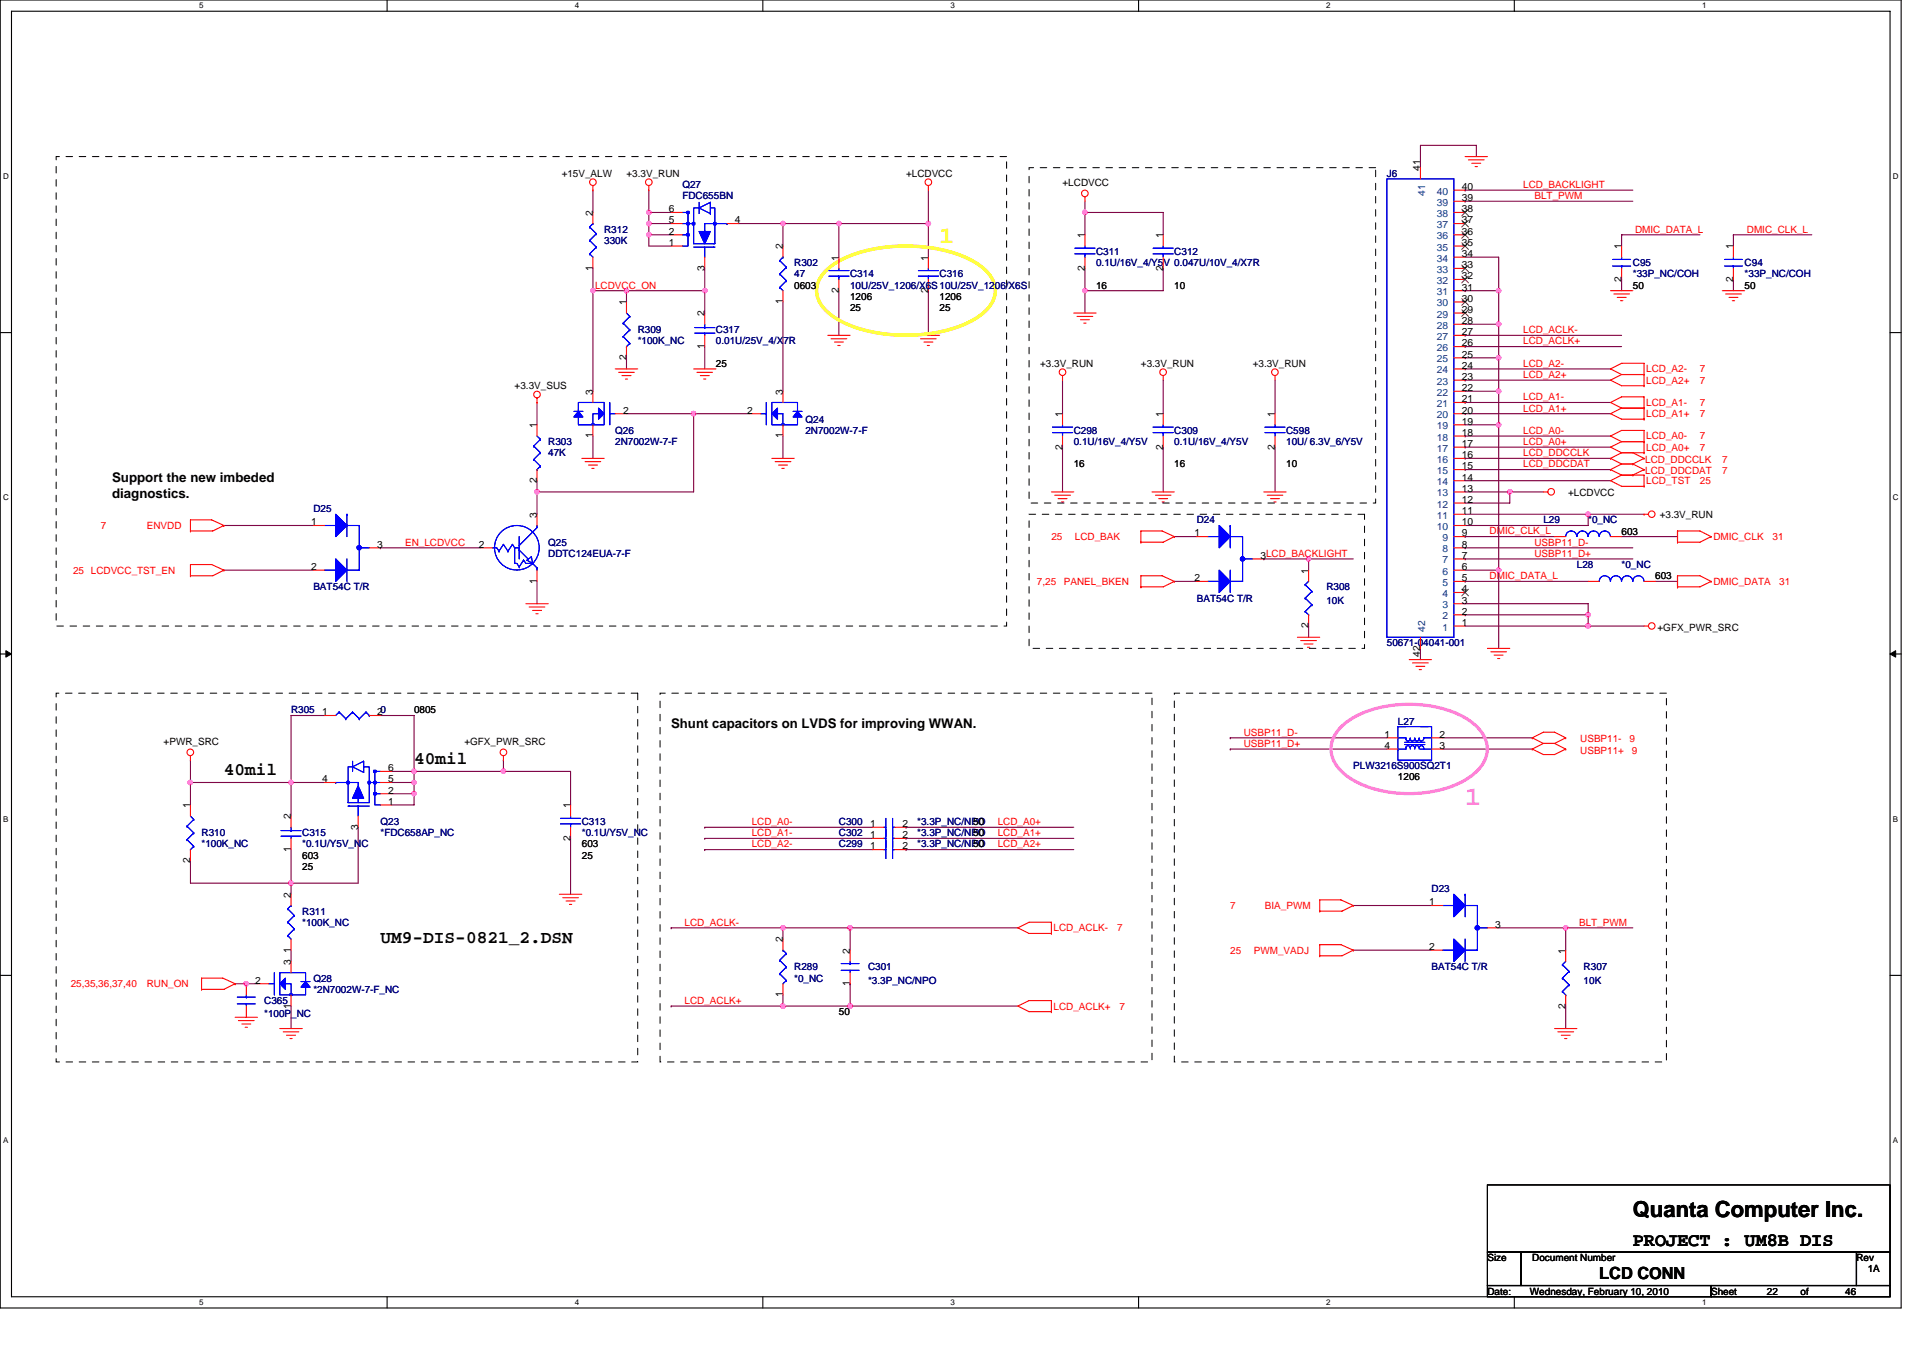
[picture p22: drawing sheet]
<svg xmlns="http://www.w3.org/2000/svg" width="297mm" height="210mm" viewBox="0 0 297 210" stroke-linecap="round" stroke-linejoin="round" font-family="sans-serif">
<defs><g id="words">
<text font-size="4.1" fill="#ff80ff" x="226.3" y="124.4">1</text>
<text font-size="3.6" fill="#ff0" x="145.1" y="37.6">1</text>
<text font-size="3.4" x="252.2" y="188">Quanta Computer Inc.</text>
<text font-size="2.9" x="252.2" y="192.5">PROJECT : UM8B DIS</text>
<g font-size="2.8">
<text x="34.6" y="119.7">40mil</text>
<text x="64" y="118">40mil</text>
<text x="58.8" y="145.6">UM9-DIS-0821_2.DSN</text>
</g>
<text font-size="2.6" x="247" y="197.6">LCD CONN</text>
<g font-size="2.1">
<text x="17.3" y="74.5">Support the new imbeded</text>
<text x="17.3" y="76.9">diagnostics.</text>
<text x="103.7" y="112.5">Shunt capacitors on LVDS for improving WWAN.</text>
</g>
<g font-size="1.5">
<text x="86.8" y="27.3">+15V_ALW</text>
<text x="96.8" y="27.3">+3.3V_RUN</text>
<text x="140" y="27.3">+LCDVCC</text>
<text x="164.1" y="28.7">+LCDVCC</text>
<text x="219.4" y="26.4" transform="rotate(-90 219.4 26.4)">41</text>
<text x="225.8" y="29.4">40</text>
<text x="91.6" y="33.3" transform="rotate(-90 91.6 33.3)">2</text>
<text x="103.3" y="32.8">6</text>
<text x="103.3" y="34.5">5</text>
<text x="113.5" y="34.5">4</text>
<text x="225.8" y="32.8">38</text>
<text x="225.8" y="31.1">39</text>
<text x="225.8" y="34.5">37</text>
<text x="91.6" y="41.8" transform="rotate(-90 91.6 41.8)">1</text>
<text x="103.3" y="36.3">2</text>
<text x="103.3" y="38">1</text>
<text x="108.8" y="41.8" transform="rotate(-90 108.8 41.8)">3</text>
<text x="120.9" y="38.5" transform="rotate(-90 120.9 38.5)">2</text>
<text x="129.6" y="40.3" transform="rotate(-90 129.6 40.3)">1</text>
<text x="143.4" y="40.3" transform="rotate(-90 143.4 40.3)">1</text>
<text x="167.6" y="41.8" transform="rotate(-90 167.6 41.8)">2</text>
<text x="167.6" y="36.8" transform="rotate(-90 167.6 36.8)">1</text>
<text x="179.7" y="41.8" transform="rotate(-90 179.7 41.8)">2</text>
<text x="179.7" y="36.8" transform="rotate(-90 179.7 36.8)">1</text>
<text x="225.8" y="36.3">36</text>
<text x="225.8" y="39.7">34</text>
<text x="225.8" y="38">35</text>
<text x="225.8" y="41.4">33</text>
<text x="250.5" y="38.5" transform="rotate(-90 250.5 38.5)">1</text>
<text x="267.7" y="38.5" transform="rotate(-90 267.7 38.5)">1</text>
<text x="96.7" y="47.2" transform="rotate(-90 96.7 47.2)">1</text>
<text x="120.9" y="47" transform="rotate(-90 120.9 47)">1</text>
<text x="122.7" y="44.6">0603</text>
<text x="129.6" y="45.3" transform="rotate(-90 129.6 45.3)">2</text>
<text x="131.3" y="46.3">1206</text>
<text x="143.4" y="45.3" transform="rotate(-90 143.4 45.3)">2</text>
<text x="145.1" y="46.3">1206</text>
<text x="169.3" y="44.6">16</text>
<text x="181.4" y="44.6">10</text>
<text x="225.8" y="43.2">32</text>
<text x="225.8" y="46.6">30</text>
<text x="225.8" y="44.9">31</text>
<text x="250.5" y="43.6" transform="rotate(-90 250.5 43.6)">2</text>
<text x="252.2" y="44.6">50</text>
<text x="267.7" y="43.6" transform="rotate(-90 267.7 43.6)">2</text>
<text x="269.5" y="44.6">50</text>
<text x="108.8" y="53.9" transform="rotate(-90 108.8 53.9)">1</text>
<text x="108.8" y="48.9" transform="rotate(-90 108.8 48.9)">2</text>
<text x="131.3" y="48">25</text>
<text x="145.1" y="48">25</text>
<text x="225.8" y="50.1">28</text>
<text x="225.8" y="53.5">26</text>
<text x="225.8" y="48.3">29</text>
<text x="225.8" y="51.8">27</text>
<text x="96.7" y="55.6" transform="rotate(-90 96.7 55.6)">2</text>
<text x="110.6" y="56.7">25</text>
<text x="160.7" y="56.7">+3.3V_RUN</text>
<text x="176.2" y="56.7">+3.3V_RUN</text>
<text x="193.5" y="56.7">+3.3V_RUN</text>
<text x="225.8" y="57">24</text>
<text x="225.8" y="55.3">25</text>
<text x="225.8" y="58.7">23</text>
<text x="79.5" y="60.1">+3.3V_SUS</text>
<text x="91.6" y="61" transform="rotate(-90 91.6 61)">3</text>
<text x="96.2" y="63.9">2</text>
<text x="115.4" y="63.9">2</text>
<text x="120.9" y="61" transform="rotate(-90 120.9 61)">3</text>
<text x="164.1" y="64.4" transform="rotate(-90 164.1 64.4)">1</text>
<text x="179.7" y="64.4" transform="rotate(-90 179.7 64.4)">1</text>
<text x="196.9" y="64.4" transform="rotate(-90 196.9 64.4)">1</text>
<text x="225.8" y="60.4">22</text>
<text x="225.8" y="63.9">20</text>
<text x="225.8" y="62.2">21</text>
<text x="225.8" y="65.6">19</text>
<text x="82.9" y="66.2" transform="rotate(-90 82.9 66.2)">1</text>
<text x="91.6" y="67.7" transform="rotate(-90 91.6 67.7)">1</text>
<text x="120.9" y="67.7" transform="rotate(-90 120.9 67.7)">1</text>
<text x="164.1" y="69.5" transform="rotate(-90 164.1 69.5)">2</text>
<text x="179.7" y="69.5" transform="rotate(-90 179.7 69.5)">2</text>
<text x="196.9" y="69.5" transform="rotate(-90 196.9 69.5)">2</text>
<text x="225.8" y="67.4">18</text>
<text x="225.8" y="70.8">16</text>
<text x="225.8" y="69.1">17</text>
<text x="82.9" y="74.7" transform="rotate(-90 82.9 74.7)">2</text>
<text x="165.9" y="72.2">16</text>
<text x="181.4" y="72.2">16</text>
<text x="198.7" y="72.2">10</text>
<text x="225.8" y="74.3">14</text>
<text x="225.8" y="77.7">12</text>
<text x="225.8" y="72.5">15</text>
<text x="225.8" y="76">13</text>
<text x="242.2" y="76.7">+LCDVCC</text>
<text x="48" y="81.2">1</text>
<text x="82.9" y="80" transform="rotate(-90 82.9 80)">3</text>
<text x="184.5" y="82.9">1</text>
<text x="225.8" y="81.2">10</text>
<text x="225.8" y="79.4">11</text>
<text x="225.8" y="82.9">9</text>
<text x="250.5" y="82.6">603</text>
<text x="256.4" y="80">+3.3V_RUN</text>
<text x="48" y="88.1">2</text>
<text x="58.2" y="84.6">3</text>
<text x="74" y="84.6">2</text>
<text x="184.5" y="89.8">2</text>
<text x="194.7" y="86.3">3LCD_BACKLIGHT</text>
<text x="202.1" y="88.6" transform="rotate(-90 202.1 88.6)">1</text>
<text x="225.8" y="84.6">8</text>
<text x="225.8" y="88.1">6</text>
<text x="225.8" y="86.3">7</text>
<text x="225.8" y="89.8">5</text>
<text x="255.7" y="89.5">603</text>
<text x="82.9" y="90.2" transform="rotate(-90 82.9 90.2)">1</text>
<text x="225.8" y="91.5">4</text>
<text x="225.8" y="95">2</text>
<text x="225.8" y="93.3">3</text>
<text x="202.1" y="97.1" transform="rotate(-90 202.1 97.1)">2</text>
<text x="219.4" y="101.5" transform="rotate(-90 219.4 101.5)">42</text>
<text x="225.8" y="96.7">1</text>
<text x="256" y="97.4">+GFX_PWR_SRC</text>
<text x="49.8" y="110.5">1</text>
<text x="58.2" y="110.5">20</text>
<text x="64" y="110.2">0805</text>
<text x="213.8" y="114">1</text>
<text x="222.3" y="114">2</text>
<text x="25.3" y="115.1">+PWR_SRC</text>
<text x="60" y="119.2">6</text>
<text x="71.7" y="115.1">+GFX_PWR_SRC</text>
<text x="213.8" y="115.7">4</text>
<text x="222.3" y="115.7">3</text>
<text x="29.4" y="124.9" transform="rotate(-90 29.4 124.9)">1</text>
<text x="49.8" y="120.9">4</text>
<text x="60" y="120.9">5</text>
<text x="60" y="122.6">2</text>
<text x="60" y="124.4">1</text>
<text x="88.1" y="124.9" transform="rotate(-90 88.1 124.9)">1</text>
<text x="215.9" y="120.6">1206</text>
<text x="44.9" y="131.6" transform="rotate(-90 44.9 131.6)">1</text>
<text x="44.9" y="126.6" transform="rotate(-90 44.9 126.6)">2</text>
<text x="55.3" y="128.2" transform="rotate(-90 55.3 128.2)">3</text>
<text x="88.1" y="129.9" transform="rotate(-90 88.1 129.9)">2</text>
<text x="89.9" y="130.9">603</text>
<text x="134.4" y="127.8">1</text>
<text x="134.4" y="131.3">1</text>
<text x="134.4" y="129.5">1</text>
<text x="139.4" y="127.8">2</text>
<text x="139.4" y="131.3">2</text>
<text x="139.4" y="129.5">2</text>
<text x="150.3" y="127.5">50</text>
<text x="150.3" y="130.9">50</text>
<text x="150.3" y="129.2">50</text>
<text x="29.4" y="133.4" transform="rotate(-90 29.4 133.4)">2</text>
<text x="46.7" y="134.4">25</text>
<text x="46.7" y="132.7">603</text>
<text x="89.9" y="132.7">25</text>
<text x="44.9" y="138.7" transform="rotate(-90 44.9 138.7)">2</text>
<text x="220.8" y="139.9">1</text>
<text x="231" y="143.3">3</text>
<text x="44.9" y="149.1" transform="rotate(-90 44.9 149.1)">3</text>
<text x="44.9" y="147.2" transform="rotate(-90 44.9 147.2)">1</text>
<text x="120.9" y="145.6" transform="rotate(-90 120.9 145.6)">2</text>
<text x="131.3" y="147.3" transform="rotate(-90 131.3 147.3)">2</text>
<text x="220.8" y="146.8">2</text>
<text x="241.8" y="147.3" transform="rotate(-90 241.8 147.3)">1</text>
<text x="39.4" y="152">2</text>
<text x="44.9" y="155.8" transform="rotate(-90 44.9 155.8)">1</text>
<text x="120.9" y="154.1" transform="rotate(-90 120.9 154.1)">1</text>
<text x="131.3" y="152.4" transform="rotate(-90 131.3 152.4)">1</text>
<text x="241.8" y="155.8" transform="rotate(-90 241.8 155.8)">2</text>
<text x="129.6" y="156.8">50</text>
<text x="229.8" y="194.9">Size</text>
<text x="236.7" y="194.9">Document Number</text>
<text x="286.8" y="194.9">Rev</text>
<text x="288.5" y="196.6">1A</text>
<text x="229.8" y="200">Date:</text>
<text x="236.3" y="200">Wednesday, February 10, 2010</text>
<text x="264.3" y="200">Sheet</text>
<text x="272.9" y="200">22</text>
<text x="278.1" y="200">of</text>
<text x="285" y="200">46</text>
</g>
<g font-size="1.5" fill="#000080">
<text x="105.4" y="29">Q27</text>
<text x="214.2" y="27.3">J6</text>
<text x="93.3" y="35.9">R312</text>
<text x="105.4" y="30.8">FDC655BN</text>
<text x="93.3" y="37.7">330K</text>
<text x="122.7" y="41.1">R302</text>
<text x="169.3" y="39.4">C311</text>
<text x="169.3" y="41.1">0.1U/16V_4/Y5V 0.047U/10V_4/X7R</text>
<text x="181.4" y="39.4">C312</text>
<text x="252.2" y="41.1">C95</text>
<text x="269.5" y="41.1">C94</text>
<text x="122.7" y="42.9">47</text>
<text x="131.3" y="42.9">C314</text>
<text x="131.3" y="44.6">10U/25V_1206/X6S10U/25V_1206/X6S</text>
<text x="145.1" y="42.9">C316</text>
<text x="252.2" y="42.9">*33P_NC/COH</text>
<text x="269.5" y="42.9">*33P_NC/COH</text>
<text x="98.5" y="51.5">R309</text>
<text x="98.5" y="53.2">*100K_NC</text>
<text x="110.6" y="51.5">C317</text>
<text x="110.6" y="53.2">0.01U/25V_4/X7R</text>
<text x="124.4" y="65.3">Q24</text>
<text x="84.7" y="68.8">R303</text>
<text x="84.7" y="70.5">47K</text>
<text x="95" y="67">Q26</text>
<text x="95" y="68.8">2N7002W-7-F</text>
<text x="124.4" y="67">2N7002W-7-F</text>
<text x="165.9" y="67">C298</text>
<text x="165.9" y="68.8">0.1U/16V_4/Y5V</text>
<text x="181.4" y="67">C309</text>
<text x="181.4" y="68.8">0.1U/16V_4/Y5V</text>
<text x="198.7" y="67">C598</text>
<text x="198.7" y="68.8">10U/ 6.3V_6/Y5V</text>
<text x="48.4" y="79.1">D25</text>
<text x="184.9" y="80.9">D24</text>
<text x="238.4" y="80.9">L29</text>
<text x="245.3" y="80.9">*0_NC</text>
<text x="84.7" y="86">DDTC124EUA-7-F</text>
<text x="84.7" y="84.3">Q25</text>
<text x="243.6" y="87.8">L28</text>
<text x="250.5" y="87.8">*0_NC</text>
<text x="48.4" y="91.2">BAT54C T/R</text>
<text x="184.9" y="92.9">BAT54C T/R</text>
<text x="204.9" y="91.2">R308</text>
<text x="204.9" y="93.3">10K</text>
<text x="214.2" y="99.9">50671-04041-001</text>
<text x="45" y="110.2">R305</text>
<text x="215.9" y="112">L27</text>
<text x="209" y="118.9">PLW3216S900SQ2T1</text>
<text x="31.1" y="129.2">R310</text>
<text x="31.1" y="130.9">*100K_NC</text>
<text x="46.7" y="129.2">C315</text>
<text x="46.7" y="130.9">*0.1U/Y5V_NC</text>
<text x="58.8" y="127.5">Q23</text>
<text x="58.8" y="129.2">*FDC658AP_NC</text>
<text x="89.9" y="127.5">C313</text>
<text x="89.9" y="129.2">*0.1U/Y5V_NC</text>
<text x="129.6" y="127.5">C300</text>
<text x="129.6" y="130.9">C299</text>
<text x="129.6" y="129.2">C302</text>
<text x="141.7" y="127.5">*3.3P_NC/NPO</text>
<text x="141.7" y="130.9">*3.3P_NC/NPO</text>
<text x="141.7" y="129.2">*3.3P_NC/NPO</text>
<text x="221.1" y="137.9">D23</text>
<text x="46.7" y="141.3">R311</text>
<text x="46.7" y="143">*100K_NC</text>
<text x="122.7" y="149.9">R289</text>
<text x="134.1" y="149.9">C301</text>
<text x="221.1" y="149.9">BAT54C T/R</text>
<text x="244.6" y="149.9">R307</text>
<text x="40.8" y="155.1">C365</text>
<text x="48.4" y="151.7">Q28</text>
<text x="48.4" y="153.4">*2N7002W-7-F_NC</text>
<text x="122.7" y="151.7">*0_NC</text>
<text x="134.1" y="152">*3.3P_NC/NPO</text>
<text x="244.6" y="152">10K</text>
<text x="40.8" y="157.2">*100P_NC</text>
</g>
<g font-size="1.5" fill="#f00">
<text x="235.3" y="29">LCD_BACKLIGHT</text>
<text x="237" y="30.8">BLT_PWM</text>
<text x="252.6" y="35.9">DMIC_DATA_L</text>
<text x="269.8" y="35.9">DMIC_CLK_L</text>
<text x="91.9" y="44.6">LCDVCC_ON</text>
<text x="235.3" y="53.2">LCD_ACLK+</text>
<text x="235.3" y="51.5">LCD_ACLK-</text>
<text x="235.3" y="58.4">LCD_A2+</text>
<text x="235.3" y="56.7">LCD_A2-</text>
<text x="254.3" y="59.3">LCD_A2+</text>
<text x="254.3" y="57.5">LCD_A2-</text>
<text x="262.6" y="59.3">7</text>
<text x="262.6" y="57.5">7</text>
<text x="235.3" y="63.6">LCD_A1+</text>
<text x="235.3" y="61.8">LCD_A1-</text>
<text x="254.3" y="64.5">LCD_A1+</text>
<text x="254.3" y="62.7">LCD_A1-</text>
<text x="262.6" y="64.5">7</text>
<text x="262.6" y="62.7">7</text>
<text x="235.3" y="70.5">LCD_DDCCLK</text>
<text x="235.3" y="67">LCD_A0-</text>
<text x="235.3" y="68.7">LCD_A0+</text>
<text x="254.1" y="71.5">LCD_DDCCLK</text>
<text x="254.3" y="67.9">LCD_A0-</text>
<text x="254.3" y="69.6">LCD_A0+</text>
<text x="262.6" y="67.9">7</text>
<text x="262.6" y="69.6">7</text>
<text x="266" y="71.5">7</text>
<text x="235.3" y="72.2">LCD_DDCDAT</text>
<text x="254.1" y="73.3">LCD_DDCDAT</text>
<text x="254.3" y="74.8">LCD_TST</text>
<text x="262.6" y="74.8">25</text>
<text x="266" y="73.3">7</text>
<text x="15.6" y="81.7">7</text>
<text x="22.7" y="81.7">ENVDD</text>
<text x="162.4" y="83.4">25</text>
<text x="166" y="83.4">LCD_BAK</text>
<text x="230.1" y="82.6">DMIC_CLK_L</text>
<text x="264.7" y="83.4">DMIC_CLK</text>
<text x="273.8" y="83.4">31</text>
<text x="11.3" y="88.6">25 LCDVCC_TST_EN</text>
<text x="62.6" y="84.3">EN_LCDVCC</text>
<text x="230.1" y="89.5">DMIC_DATA_L</text>
<text x="237" y="86">USBP11_D+</text>
<text x="237" y="84.3">USBP11_D-</text>
<text x="160.2" y="90.4">7,25</text>
<text x="164.3" y="90.4">PANEL_BKEN</text>
<text x="264.7" y="90.4">DMIC_DATA</text>
<text x="274.8" y="90.4">31</text>
<text x="192.1" y="113.7">USBP11_D-</text>
<text x="192.1" y="115.4">USBP11_D+</text>
<text x="244.1" y="114.7">USBP11-</text>
<text x="244.1" y="116.4">USBP11+</text>
<text x="251.7" y="114.7">9</text>
<text x="252" y="116.4">9</text>
<text x="116.1" y="129.2">LCD_A1-</text>
<text x="116.1" y="127.5">LCD_A0-</text>
<text x="116.1" y="130.9">LCD_A2-</text>
<text x="154.1" y="129.2">LCD_A1+</text>
<text x="154.1" y="127.5">LCD_A0+</text>
<text x="154.1" y="130.9">LCD_A2+</text>
<text x="105.7" y="143">LCD_ACLK-</text>
<text x="162.7" y="143.9">LCD_ACLK-</text>
<text x="172.6" y="143.9">7</text>
<text x="190" y="140.4">7</text>
<text x="195.4" y="140.4">BIA_PWM</text>
<text x="243.9" y="143">BLT_PWM</text>
<text x="190" y="147.4">25</text>
<text x="193.7" y="147.4">PWM_VADJ</text>
<text x="10.9" y="152.5">25,35,36,37,40</text>
<text x="22.7" y="152.5">RUN_ON</text>
<text x="105.7" y="155.1">LCD_ACLK+</text>
<text x="162.7" y="156">LCD_ACLK+</text>
<text x="172.9" y="156">7</text>
</g>
<g font-size="1.5" fill="#004080">
<text x="220.1" y="30.3" transform="rotate(-90 220.1 30.3)">41</text>
<text x="221.9" y="33.5">38</text>
<text x="221.9" y="31.8">39</text>
<text x="221.9" y="35.2">37</text>
<text x="221.9" y="30.1">40</text>
<text x="221.9" y="37">36</text>
<text x="221.9" y="40.4">34</text>
<text x="221.9" y="38.7">35</text>
<text x="221.9" y="43.9">32</text>
<text x="221.9" y="47.3">30</text>
<text x="221.9" y="42.2">33</text>
<text x="221.9" y="45.6">31</text>
<text x="221.9" y="50.8">28</text>
<text x="221.9" y="49.1">29</text>
<text x="221.9" y="52.5">27</text>
<text x="221.9" y="54.3">26</text>
<text x="221.9" y="57.7">24</text>
<text x="221.9" y="56">25</text>
<text x="221.9" y="59.4">23</text>
<text x="221.9" y="61.2">22</text>
<text x="221.9" y="64.6">20</text>
<text x="221.9" y="62.9">21</text>
<text x="221.9" y="68.1">18</text>
<text x="221.9" y="71.5">16</text>
<text x="221.9" y="66.3">19</text>
<text x="221.9" y="69.8">17</text>
<text x="221.9" y="75">14</text>
<text x="221.9" y="73.3">15</text>
<text x="221.9" y="76.7">13</text>
<text x="221.9" y="78.4">12</text>
<text x="221.9" y="81.9">10</text>
<text x="221.9" y="80.2">11</text>
<text x="222.8" y="83.6">9</text>
<text x="222.8" y="85.3">8</text>
<text x="222.8" y="88.8">6</text>
<text x="222.8" y="87.1">7</text>
<text x="222.8" y="92.2">4</text>
<text x="222.8" y="95.7">2</text>
<text x="222.8" y="90.5">5</text>
<text x="222.8" y="94">3</text>
<text x="220.1" y="97.6" transform="rotate(-90 220.1 97.6)">42</text>
<text x="222.8" y="97.4">1</text>
</g>
<g font-size="1.2">
<text x="30.8" y="1.3">5</text>
<text x="88.8" y="1.3">4</text>
<text x="146.8" y="1.3">3</text>
<text x="204.9" y="1.3">2</text>
<text x="262.9" y="1.3">1</text>
<text x=".5" y="27.7">D</text>
<text x="292.4" y="27.7">D</text>
<text x=".5" y="77.3">C</text>
<text x="292.4" y="77.3">C</text>
<text x=".5" y="127">B</text>
<text x="292.4" y="127">B</text>
<text x=".5" y="176.6">A</text>
<text x="292.4" y="176.6">A</text>
<text x="30.8" y="201.7">5</text>
<text x="88.8" y="201.7">4</text>
<text x="146.8" y="201.7">3</text>
<text x="204.9" y="201.7">2</text>
<text x="262.9" y="201.7">1</text>
</g>
</g></defs>
<path d="M0 0h293.7v202.1h-293.7zM1.8 1.7h290.1v198.7h-290.1z" fill="none" stroke="#000" stroke-width=".17"/>
<g fill="#fff">
<path d="M30.8 .2h.6v1.4h-.6z"/>
<path d="M30.8 200.6h.6v1.3h-.6z"/>
</g>
<path d="M59.8 0v1.7M59.8 200.4v1.7" fill="none" stroke="#000" stroke-width=".17"/>
<g fill="#fff">
<path d="M88.8 .2h.6v1.4h-.6z"/>
<path d="M88.8 200.6h.6v1.3h-.6z"/>
</g>
<path d="M117.8 0v1.7M117.8 200.4v1.7" fill="none" stroke="#000" stroke-width=".17"/>
<g fill="#fff">
<path d="M146.8 .2h.7v1.4h-.7z"/>
<path d="M146.8 200.6h.7v1.3h-.7z"/>
</g>
<path d="M175.9 0v1.7M175.9 200.4v1.7" fill="none" stroke="#000" stroke-width=".17"/>
<g fill="#fff">
<path d="M204.9 .2h.6v1.4h-.6z"/>
<path d="M204.9 200.6h.6v1.3h-.6z"/>
</g>
<path d="M233.9 0v1.7M233.9 200.4v1.7" fill="none" stroke="#000" stroke-width=".17"/>
<g fill="#fff">
<path d="M262.9 .2h.7v1.4h-.7z"/>
<path d="M262.9 200.6h.7v1.3h-.7z"/>
<path d="M.5 26.6h.8v1.3h-.8z"/>
<path d="M292.4 26.6h.8v1.3h-.8z"/>
<path d="M.5 76.2h.8v1.4h-.8z"/>
<path d="M292.4 76.2h.8v1.4h-.8z"/>
</g>
<path d="M0 51.4h1.8M291.9 51.4h1.8" fill="none" stroke="#000" stroke-width=".17"/>
<g fill="#fff">
<path d="M.5 125.9h.8v1.4h-.8z"/>
<path d="M292.4 125.9h.8v1.4h-.8z"/>
</g>
<path d="M0 101h1.8M291.9 101h1.8" fill="none" stroke="#000" stroke-width=".17"/>
<path d="M.9 100.5l.9 .5-.9 .5zM291.9 101l.9-.5v1z" fill="#000" stroke="#000" stroke-width=".15"/>
<g fill="#fff">
<path d="M.5 175.5h.8v1.4h-.8z"/>
<path d="M292.4 175.5h.8v1.4h-.8z"/>
</g>
<path d="M0 150.7h1.8M291.9 150.7h1.8M229.8 193.5h5.1v5.1h-5.1zM229.8 183.1h62.1v10.4h-62.1zM229.8 198.6h34.5v1.8h-34.5zM234.9 193.5h51.9v5.1h-51.9zM264.3 198.6h27.6v1.8h-27.6zM286.8 193.5h5.1v5.1h-5.1z" fill="none" stroke="#000" stroke-width=".17"/>
<g fill="none" stroke="#800040" stroke-width=".17">
<path d="M91.6 29.4v3.4M100.2 36.3v1.7h3.5M100.2 32.8h.1M100.2 34.5h3.5M100.2 36.3h3.5M100.2 29.4v3.4M100.2 32.8h3.5M100.2 34.5h.1M100.2 32.8v3.5M114 34.5h6.9M120.9 34.5v3.5M120.9 34.5h.1"/>
<path d="M120.9 34.5h22.5M129.6 34.5v5.2M129.6 34.5h.1M143.4 34.5v5.2M143.4 29.4v5.1M167.6 31.1v1.7M167.6 32.8h12.1v3.5M167.6 32.8h.1M167.6 32.8v3.5M226.3 31.1h.1M226.3 29.4h.1M226.3 39.7h5.2v5.2"/>
<path d="M226.3 31.1h25.9M226.3 29.4h25.9M228 24.2v-1.7h-8.6v3.4M250.5 36.3v1.7M250.5 36.3h.1M250.5 36.3h12.1M267.8 36.3v1.7M267.8 36.3h.1M267.8 36.3h12.1M91.6 44.9h.1M91.6 41.5v3.4M91.6 44.9h17.3"/>
<path d="M91.6 44.9v15.6M96.8 55.3v1.7M96.8 44.9h.1M96.8 44.9v1.8M108.9 41.5v3.4M108.9 53.6v3.4M108.9 44.9v3.5M120.9 46.7v13.8M129.6 44.9v6.9M143.4 44.9v6.9M164.1 58.7v5.2M167.6 44.9h.1"/>
<path d="M167.6 41.5v3.4M167.6 44.9v3.5M179.7 41.5v3.4h-12.1M179.7 58.7v5.2M197 58.7v5.2M226.3 58.7h.1M226.3 57h.1M226.3 53.6h.1M226.3 51.8h.1M226.3 44.9h.1M226.3 50.1h5.2M226.3 55.3h.1"/>
<path d="M226.3 44.9h5.2M226.3 58.7h22.5M226.3 57h22.5M226.3 53.6h24.2M226.3 51.8h24.2M226.3 55.3h5.2M231.5 44.9v5.2M231.5 55.3v5.2M231.5 50.1h.1M231.5 50.1v5.2M250.5 43.2v1.7M267.8 43.2v1.7"/>
<path d="M82.9 76v3.5M82.9 76h.1M82.9 62.2v3.4M82.9 74.3v1.7M91.6 67.4v3.4M96.8 63.9h10.3M107.1 63.9h.1M107.1 63.9h8.7M107.1 63.9v12.1h-24.2M120.9 67.4v3.4M164.1 69.1v6.9M179.7 69.1v6.9"/>
<path d="M197 69.1v6.9M226.3 79.5h19v1.7h-19M226.3 76h6.9M226.3 74.3h22.5M226.3 72.6h.1M226.3 70.8h.1M226.3 67.4h.1M226.3 69.1h.1M226.3 63.9h.1M226.3 62.2h.1M226.3 60.5h5.2M226.3 65.6h5.2"/>
<path d="M226.3 72.6h22.5M226.3 70.8h22.5M226.3 67.4h22.5M226.3 69.1h22.5M226.3 63.9h22.5M226.3 62.2h22.5M231.5 65.6h.1M231.5 60.5h.1M231.5 60.5v39.7M233.2 76h.1M233.2 76v1.7h-6.9M233.2 76h5.2"/>
<path d="M245.3 79.5h.1M245.3 79.5h8.7M34.6 81.2h13.8M34.6 88.1h13.8M58.8 84.6h.1M58.8 84.6h15.5M82.9 89.8v3.5M181.4 89.8h3.5M181.4 82.9h3.5M195.2 86.4h6.9v1.7M195.2 86.4h.1M202.1 86.4h.1"/>
<path d="M202.1 96.7v1.8M202.1 86.4h6.9M226.3 96.7h19M226.3 95h.1M226.3 93.3h19v3.4M226.3 89.8h.1M226.3 86.4h.1M226.3 84.6h.1M226.3 82.9h.1M226.3 88.1h5.2M226.3 84.6h25.9M226.3 86.4h25.9"/>
<path d="M226.3 95h19M226.3 89.8h19M226.3 82.9h13.8M231.5 88.1h.1M245.3 96.7h.1M245.3 96.7h8.7M250.5 82.9h8.6M255.7 89.8h3.4M29.4 117.5h.1M29.4 117.5v3.4M50.1 110.6h-5.1v10.3M58.8 110.6h5.2v8.6"/>
<path d="M60.5 119.2h3.5M64 119.2h13.8M64 119.2v3.4M64 119.2h.1M77.8 117.5h.1M77.8 119.2h10.3v5.2M77.8 117.5v1.7M190 115.7h.1M190 114h.1M190 115.7h24.2M190 114h24.2M219.4 100.2v1.7"/>
<path d="M222.9 115.7h13.8M222.9 114h13.8M29.4 120.9v3.5M29.4 133v3.5h15.6M29.4 120.9h.1M29.4 120.9h15.6M45 131.3v5.2M45 136.5h.1M45 120.9h5.1M45 120.9h.1M45 136.5v1.7M45 120.9v5.2"/>
<path d="M55.3 127.8v8.7h-10.3M60.5 122.6h3.5M60.5 120.9h3.5M64 122.6v1.8h-3.5M64 122.6h.1M88.1 129.5v8.7M108.9 129.5h.1M108.9 127.8h.1M108.9 131.3h.1M108.9 129.5h25.9M108.9 127.8h25.9M108.9 131.3h25.9"/>
<path d="M140 129.5h.1M140 127.8h.1M140 131.3h.1M140 129.5h25.9M140 127.8h25.9M140 131.3h25.9M209 139.9h12.1M36.3 152h.1M36.3 152h3.5M38.1 152h.1M45 155.4v3.5M45 146.8v1.7"/>
<path d="M103.7 143.4h17.2v1.7M103.7 143.4h.1M103.7 155.4h27.6M103.7 155.4h.1M120.9 143.4h10.4v3.4M120.9 153.7v1.7M131.3 143.4h.1M131.3 152h.1M131.3 155.4h25.9M131.3 143.4h25.9M131.3 152v3.4M209 146.8h12.1"/>
<path d="M231.5 143.4h10.3M241.8 143.4h.1M241.8 155.4v3.5M241.8 143.4h10.4M241.8 143.4v3.4"/>
</g>
<g fill="#f0f" stroke="#f0f" stroke-width=".17">
<circle cx="131.3" cy="143.4" r=".34"/>
<circle cx="107.1" cy="63.9" r=".34"/>
<circle cx="96.8" cy="44.9" r=".33"/>
<circle cx="100.2" cy="32.8" r=".34"/>
<circle cx="100.2" cy="36.3" r=".33"/>
<circle cx="100.2" cy="34.5" r=".34"/>
<circle cx="82.9" cy="76" r=".34"/>
<circle cx="108.9" cy="44.9" r=".33"/>
<circle cx="91.6" cy="44.9" r=".33"/>
<circle cx="131.3" cy="155.4" r=".34"/>
<circle cx="120.9" cy="143.4" r=".34"/>
<circle cx="120.9" cy="155.4" r=".34"/>
<circle cx="29.4" cy="120.9" r=".34"/>
<circle cx="44.9" cy="136.4" r=".34"/>
<circle cx="44.9" cy="120.9" r=".34"/>
<circle cx="63.9" cy="122.6" r=".33"/>
<circle cx="63.9" cy="120.9" r=".34"/>
<circle cx="63.9" cy="119.2" r=".34"/>
<circle cx="77.8" cy="119.2" r=".34"/>
<circle cx="38" cy="152" r=".34"/>
<circle cx="241.8" cy="143.4" r=".34"/>
<circle cx="167.6" cy="32.8" r=".34"/>
<circle cx="167.6" cy="44.9" r=".33"/>
<circle cx="120.9" cy="34.5" r=".34"/>
<circle cx="202.1" cy="86.4" r=".34"/>
<circle cx="143.4" cy="34.5" r=".34"/>
<circle cx="129.6" cy="34.5" r=".34"/>
<circle cx="245.3" cy="95" r=".34"/>
<circle cx="245.3" cy="96.7" r=".33"/>
<circle cx="245.3" cy="79.4" r=".33"/>
<circle cx="233.2" cy="76" r=".34"/>
<circle cx="231.5" cy="44.9" r=".33"/>
<circle cx="231.5" cy="55.3" r=".34"/>
<circle cx="231.5" cy="88.1" r=".33"/>
<circle cx="231.5" cy="65.6" r=".34"/>
<circle cx="231.5" cy="60.4" r=".34"/>
<circle cx="231.5" cy="50.1" r=".34"/>
</g>
<g fill="none" stroke="#f00" stroke-width=".17">
<path d="M91.6 29.4h.1M91.6 28.7v.7M91.6 32.8v1.7M91.6 39.7v1.8M100.2 29.4h.1M100.2 28.7v.7M103.7 32.8h1.7M103.7 34.5h1.7M103.7 36.3h1.7M103.7 38h1.7M108.9 39.7v1.8M112.3 34.5h1.7"/>
<path d="M120.9 38v1.7M129.6 39.7v1.8M143.4 28.7v.7M143.4 39.7v1.8M167.6 30.4v.7M167.6 36.3v1.7M167.6 39.7v1.8M179.7 36.3v1.7M179.7 39.7v1.8M219.4 25.9v1.7M224.6 32.8h1.7M224.6 34.5h1.7"/>
<path d="M224.6 36.3h1.7M224.6 38h1.7M224.6 39.7h1.7M224.6 31.1h1.7M224.6 29.4h1.7M226.3 24.2h3.5M226.8 24.7h2.5M227.3 25.2h1.4M227.9 25.7h.3M250.5 38v1.7M267.8 38v1.7M95 57h3.5"/>
<path d="M95.6 57.5h2.4M96.1 58h1.4M96.6 58.6h.3M96.8 46.7v1.7M96.8 53.6v1.7M107.1 57h3.5M107.7 57.5h2.4M108.2 58h1.4M108.7 58.6h.3M108.9 48.4v1.7M108.9 51.8v1.8M120.9 44.9v1.8"/>
<path d="M127.9 51.8h3.4M128.4 52.3h2.4M128.9 52.9h1.4M129.4 53.4h.4M129.6 43.2v1.7M141.7 51.8h3.4M142.2 52.3h2.4M142.7 52.9h1.4M143.2 53.4h.4M143.4 43.2v1.7M164.1 58v.7M165.9 48.4h3.4"/>
<path d="M166.4 48.9h2.4M166.9 49.4h1.4M167.4 49.9h.4M179.7 58v.7M197 58v.7M224.6 43.2h1.7M224.6 46.7h1.7M224.6 50.1h1.7M224.6 53.6h1.7M224.6 57h1.7M224.6 41.5h1.7M224.6 44.9h1.7"/>
<path d="M224.6 48.4h1.7M224.6 51.8h1.7M224.6 55.3h1.7M224.6 58.7h1.7M248.8 44.9h3.4M249.3 45.4h2.4M249.8 46h1.4M250.3 46.5h.4M250.5 57.9h3.5M250.5 57.9l-1.7 .8 1.7 .9h3.5M250.5 57.9l-1.7-.9 1.7-.9h3.5v3.5M250.5 41.5v1.7"/>
<path d="M254 59.6h.1M254 57.9h.1M266 44.9h3.5M266.5 45.4h2.5M267.1 46h1.4M267.6 46.5h.3M267.8 41.5v1.7M82.9 62.2h.1M82.9 61.5v.7M82.9 65.6v1.8M82.9 72.6v1.7M82.9 79.5v1.7"/>
<path d="M89.9 70.8h3.4M90.4 71.3h2.4M90.9 71.9h1.4M91.4 72.4h.4M91.6 60.5v1.7M91.6 65.6v1.8M95 63.9h1.8M115.8 63.9h1.7M119.2 70.8h3.5M119.7 71.3h2.5M120.3 71.9h1.3M120.8 72.4h.3"/>
<path d="M120.9 60.5v1.7M120.9 65.6v1.8M162.4 76h3.5M162.9 76.5h2.5M163.4 77h1.4M164 77.6h.3M164.1 63.9v1.7M164.1 67.4v1.7M177.9 76h3.5M178.5 76.5h2.4M179 77h1.4M179.5 77.6h.3"/>
<path d="M179.7 63.9v1.7M179.7 67.4v1.7M195.2 76h3.5M195.7 76.5h2.5M196.3 77h1.3M196.8 77.6h.3M197 63.9v1.7M197 67.4v1.7M224.6 79.5h1.7M224.6 63.9h1.7M224.6 60.5h1.7M224.6 67.4h1.7"/>
<path d="M224.6 70.8h1.7M224.6 74.3h1.7M224.6 77.7h1.7M224.6 62.2h1.7M224.6 65.6h1.7M224.6 69.1h1.7M224.6 72.6h1.7M224.6 76h1.7M238.4 76h.7M248.8 72.6h.1M248.8 70.8h.1M248.8 72.6l1.7 .8"/>
<path d="M248.8 70.8l1.7 .9M250.5 73.4h3.5v1.7M250.5 73.4l-1.7 .9 1.7 .8h3.5M250.5 73.4h1.7M250.5 71.7h1.7M250.5 70h1.7l1.8 .8M250.5 68.2l-1.7-.8 1.7-.9h3.5v3.5M250.5 68.2h3.5M250.5 70h3.5M250.5 63.1h3.5M250.5 63.1l-1.7 .8 1.7 .9h3.5M250.5 63.1l-1.7-.9 1.7-.9h3.5v3.5"/>
<path d="M250.5 71.7l-1.7 .9M250.5 70l-1.7 .8M250.5 68.2l-1.7 .9 1.7 .9M252.2 73.4h.1M252.2 71.7h.1M252.2 71.7l1.8 .9M254 79.5h.1M254 75.1h.1M254 72.6h.1M254 70.8h.1M254 68.2h.1M254 70h.1"/>
<path d="M254 64.8h.1M254 63.1h.1M254 79.5h.6M254 72.6l-1.8 .8M254 70.8l-1.8 .9M29.4 89h.1M29.4 82h.1M34.6 88.1l-1.9-.9h-3.3v1.8M34.6 88.1l-1.7 .9h-3.5M34.6 88.1h.1M34.6 81.2l-1.9-.9h-3.3v1.7M34.6 81.2l-1.7 .8h-3.5"/>
<path d="M34.6 81.2h.1M48.4 81.2h1.7M48.4 88.1h1.7M57 84.6h1.8M74.3 84.6h1.7M81.2 93.3h3.5M81.7 93.8h2.5M82.3 94.3h1.3M82.8 94.8h.3M82.9 88.1v1.7M176.2 90.7h.1M176.2 83.8h.1"/>
<path d="M181.4 89.8l-1.9-.8h-3.3v1.7M181.4 89.8l-1.7 .9h-3.5M181.4 89.8h.1M181.4 82.9l-1.9-.9h-3.3v1.8M181.4 82.9l-1.7 .9h-3.5M181.4 82.9h.1M184.9 89.8h1.7M184.9 82.9h1.7M193.5 86.4h1.7M200.4 98.5h3.5M200.9 99h2.4M201.4 99.5h1.4"/>
<path d="M202.1 88.1v1.7M202.1 95v1.7M219.4 98.5v1.7M224.6 89.8h1.7M224.6 81.2h1.7M224.6 84.6h1.7M224.6 88.1h1.7M224.6 91.5h1.7M224.6 95h1.7M224.6 82.9h1.7M224.6 86.4h1.7M224.6 93.3h1.7"/>
<path d="M224.6 96.7h1.7M240.1 82.9h1.7M245.3 89.8h1.7M248.8 82.9h1.7M254 96.7h.6M254 89.8h1.7M259.1 89.1v1.8M259.1 89h3.5l1.7 .8M259.1 89h.1M259.1 82.2v1.7M259.1 82h3.5l1.7 .9M259.1 82h.1"/>
<path d="M259.1 82v1.6M259.1 89v1.5M264.3 89.8h.1M264.3 89.8l-1.7 .9h-3.5M264.3 82.9h.1M264.3 82.9l-1.7 .9h-3.5M29.4 116.8v.7M50.1 110.6h1.8M57 110.6h1.8M58.8 119.2h1.7M77.8 116.8v.7M201.9 100h.4"/>
<path d="M214.2 114h1.7M214.2 115.7h1.7M217.7 101.9h3.4M218.2 102.4h2.4M218.7 103h1.4M219.2 103.5h.4M221.1 114h1.8M221.1 115.7h1.8M229.8 100.2h3.4M230.3 100.7h2.4M230.8 101.2h1.4M231.3 101.7h.4"/>
<path d="M236.7 114l1.7-.9h1.7l1.7 .9M236.7 114h.1M236.7 115.7h.1M236.7 115.7l1.7 .9h1.7l1.7-.9M236.7 114l1.7 .9M238.4 114.9h1.7M238.4 114.9l-1.7 .8M240.1 114.9l1.7 .8M241.8 114h.1M241.8 115.7h.1M241.8 114l-1.7 .9M29.4 124.4v1.7"/>
<path d="M29.4 131.3v1.7M45 126.1v1.7M45 129.5v1.8M45 138.2v1.7M50.1 120.9h1.8M55.3 126.1v1.7M58.8 120.9h1.7M58.8 122.6h1.7M58.8 124.4h1.7M86.4 138.2h3.5M86.9 138.7h2.4M87.4 139.2h1.4"/>
<path d="M88 139.7h.3M88.1 124.4v1.7M88.1 127.8v1.7M134.8 127.8h1.7M134.8 131.3h1.7M134.8 129.5h1.7M138.2 127.8h1.8M138.2 131.3h1.8M138.2 129.5h1.8M209 139.9l-1.9-.9h-3.2v1.8M209 139.9l-1.7 .9h-3.4M209 139.9h.1"/>
<path d="M221.1 139.9h1.8M31.1 152.9h.1M36.3 157.2h3.5M36.3 152l-1.9-.9h-3.3v1.8M36.3 152l-1.7 .9h-3.5M36.3 152h.1M36.8 157.7h2.5M37.4 158.2h1.3M37.9 158.7h.3M38.1 152v1.7M38.1 155.4v1.8M39.8 152h1.7"/>
<path d="M43.2 158.9h3.5M43.7 159.4h2.5M44.3 160h1.4M45 145.1v1.7M45 148.5v1.8M45 153.7v1.7M120.9 145.1v1.7M120.9 152v1.7M131.3 146.8v1.7M131.3 150.3v1.7M157.2 143.4l1.8-.9h3.4v1.7h-3.4zM157.2 155.4l1.8-.8h3.4v1.7h-3.4z"/>
<path d="M162.4 144.2h.1M162.4 156.3h.1M203.9 140.8h.1M203.9 147.7h.1M209 146.8l-1.9-.8h-3.2v1.7M209 146.8l-1.7 .9h-3.4M209 146.8h.1M221.1 146.8h1.8M229.8 143.4h1.7M240.1 158.9h3.5M240.6 159.4h2.5M241.2 160h1.3"/>
<path d="M241.8 146.8v1.7M241.8 153.7v1.7M44.8 160.5h.3M241.7 160.5h.3"/>
<circle cx="91.6" cy="28.1" r=".51"/>
<circle cx="100.2" cy="28.1" r=".51"/>
<circle cx="143.4" cy="28.1" r=".51"/>
<circle cx="167.6" cy="29.9" r=".51"/>
<circle cx="164.1" cy="57.5" r=".51"/>
<circle cx="179.7" cy="57.5" r=".51"/>
<circle cx="196.9" cy="57.5" r=".51"/>
<circle cx="82.9" cy="61" r=".51"/>
<circle cx="239.6" cy="76" r=".51"/>
<circle cx="255.1" cy="79.4" r=".51"/>
<circle cx="255.1" cy="96.7" r=".51"/>
<circle cx="29.4" cy="116.2" r=".51"/>
<circle cx="77.8" cy="116.2" r=".51"/>
</g>
<path d="M8.7 24.2h146.8v72.5h-146.8zM159 25.9h53.5v51.8h-53.5zM159 79.5h51.8v20.7h-51.8zM8.7 107.1h89.8v57h-89.8zM102 107.1h75.9v57h-75.9zM181.4 107.1h76v57h-76z" fill="none" stroke="#000" stroke-width=".15" stroke-dasharray="1 1 1 1 1 1 1 1"/>
<path d="M127.7 41.7a17.5 17.5 0 0 1 10.5-3.6 22.8 22.8 0 0 1 12.1 2.2 6.7 6.7 0 0 1 3.3 3.7 4.1 4.1 0 0 1-1.5 4.1 17.5 17.5 0 0 1-10.4 3.6 22.7 22.7 0 0 1-12.1-2.2 6.7 6.7 0 0 1-3.4-3.7 4.1 4.1 0 0 1 1.5-4.1z" fill="none" stroke="#ff0" stroke-width=".51"/>
<path d="M207 112.5a14.1 14.1 0 0 1 9.1-3.6 17.8 17.8 0 0 1 10.6 2.2 5.7 5.7 0 0 1 3 4.6 5.7 5.7 0 0 1-3 4.6 18.7 18.7 0 0 1-18.1 0 5.7 5.7 0 0 1-3-4.6 4.8 4.8 0 0 1 1.4-3.2z" fill="none" stroke="#ff80ff" stroke-width=".51"/>
<g fill="#00f" stroke="#00f" stroke-width=".17">
<path d="M224.6 138.2l1.7 1.7-1.7 1.7z" fill-rule="evenodd"/>
<path d="M224.6 145.1l1.7 1.7-1.7 1.7z" fill-rule="evenodd"/>
<path d="M224.6 138.2l1.7 1.7-1.7 1.7z" fill-rule="evenodd"/>
<path d="M224.6 145.1l1.7 1.7-1.7 1.7z" fill-rule="evenodd"/>
<path d="M55.3 121.4l.9 1.9h-1.7z" fill-rule="evenodd"/>
<path d="M55.3 121.4l.9 1.9h-1.7z" fill-rule="evenodd"/>
<path d="M43.2 152l.9-.9v1.8z" fill-rule="evenodd"/>
<path d="M47.2 151.7l.7 .8h-1.4z" fill-rule="evenodd"/>
<path d="M43.2 152l.9-.9v1.8z" fill-rule="evenodd"/>
<path d="M47.2 151.7l.7 .8h-1.4z" fill-rule="evenodd"/>
<path d="M108 35.8h1.7l-.8 1.9z" fill-rule="evenodd"/>
<path d="M108 35.8h1.7l-.8 1.9z" fill-rule="evenodd"/>
<path d="M119.2 63.9l.9-.8v1.7z" fill-rule="evenodd"/>
<path d="M123.2 63.6l.7 .8h-1.4z" fill-rule="evenodd"/>
<path d="M119.2 63.9l.9-.8v1.7z" fill-rule="evenodd"/>
<path d="M123.2 63.6l.7 .8h-1.4z" fill-rule="evenodd"/>
<path d="M188.3 81.2l1.7 1.7-1.7 1.7z" fill-rule="evenodd"/>
<path d="M188.3 88.1l1.7 1.7-1.7 1.7z" fill-rule="evenodd"/>
<path d="M188.3 81.2l1.7 1.7-1.7 1.7z" fill-rule="evenodd"/>
<path d="M188.3 88.1l1.7 1.7-1.7 1.7z" fill-rule="evenodd"/>
<path d="M92.5 63.1l.8 .8-.8 .9z" fill-rule="evenodd"/>
<path d="M89.3 63.6l.7 .8h-1.4z" fill-rule="evenodd"/>
<path d="M92.5 63.1l.8 .8-.8 .9z" fill-rule="evenodd"/>
<path d="M89.3 63.6l.7 .8h-1.4z" fill-rule="evenodd"/>
<path d="M51.9 79.5l1.7 1.7-1.7 1.7z" fill-rule="evenodd"/>
<path d="M51.9 86.4l1.7 1.7-1.7 1.7z" fill-rule="evenodd"/>
<path d="M51.9 79.5l1.7 1.7-1.7 1.7z" fill-rule="evenodd"/>
<path d="M51.9 86.4l1.7 1.7-1.7 1.7z" fill-rule="evenodd"/>
<circle cx="228.2" cy="143.4" r=".34"/>
<circle cx="191.9" cy="86.4" r=".34"/>
<circle cx="55.5" cy="84.6" r=".34"/>
</g>
<g fill="none" stroke="#00f" stroke-width=".17">
<path d="M91.1 39.2h.1M91.1 37.1h.1M91.1 35.1h.1M91.1 39.2l.5 .5M91.1 37.1l1 1.1M91.1 35.1l1 1M91.6 34.5h.1M91.6 34.5l-.5 .6M92.1 38.2h.1M92.1 36.1h.1M92.1 38.2l-1 1M92.1 36.1l-1 1"/>
<path d="M105.4 32.8h.9v3.5h-.9M105.4 34.5h1v-.1h-.3v.3h.3v-.2h-.1M106.1 32.7h.3v.3h-.3zM106.1 36.1h.3v.3h-.3v-.3h.2v1.9h-.9M106.4 34.5h.7M107 34.4h.3v.3h-.3zM107.1 38.2h3.3M108 32.1h-.9v5.6h3.3v-5.6h-.7M108 31.3v1.7M108 32.1l1.7 .9M108.9 38.2v1.5M109.7 31.3v1.5"/>
<path d="M109.7 33h.1M109.7 31.3h.1M109.7 31.3l-1.7 .8M110.2 34.4h.4v.3h-.4zM112.3 34.5h-3.4v1.3M112.3 34.5h.1M120.9 39.7h.1M120.9 39.7l-.5 .6M166 39.2h3.1M166 38.4h3.1M167.6 38v.4M167.6 39.2h.1"/>
<path d="M167.6 39.2v.5M178.1 39.2h3.1M178.1 38.4h3.1M179.7 38v.4M179.7 39.2h.1M179.7 39.2v.5M214.2 27.6h10.4v70.9h-10.4zM250.5 39.7v.4M267.8 39.7v.4M96.3 49.9h.1M96.3 52h.1M96.3 49.9l1 1.1"/>
<path d="M96.3 52l1 1M96.8 53.6h.1M96.8 48.4l.5 .5M97.3 48.9h.1M97.3 51h.1M97.3 53h.1M97.3 48.9l-1 1M97.3 51l-1 1M97.3 53l-.5 .6M107.3 50.6h3.1M107.3 51.5h3.1M108.9 51.5v.3"/>
<path d="M108.9 50.6h.1M108.9 50.1v.5M120.4 44.4h.1M120.4 42.3h.1M120.4 40.3h.1M120.4 44.4l.5 .5M120.4 42.3l1.1 1.1M120.4 40.3l1.1 1M121.5 43.4h.1M121.5 41.3h.1M121.5 43.4l-1.1 1M121.5 41.3l-1.1 1"/>
<path d="M128 42.7h3.1M128 41.8h3.1M129.6 41.5v.3M129.6 42.7h.1M129.6 42.7v.5M141.9 42.7h3.1M141.9 41.8h3.1M143.4 41.5v.3M143.4 42.7h.1M143.4 42.7v.5M249.1 41.1h2.8M249.1 40.1h2.8"/>
<path d="M250.5 41.1h.1M250.5 41.1v.4M266.4 41.1h2.8M266.4 40.1h2.8M267.8 41.1h.1M267.8 41.1v.4M53.6 79.5h.1M53.6 79.5v3.4M82.4 68.9h.1M82.4 71h.1M82.4 68.9l1.1 1.1M82.4 71l1.1 1"/>
<path d="M82.9 72.6h.1M82.9 67.4l.6 .5M83.5 67.9h.1M83.5 70h.1M83.5 72h.1M83.5 67.9l-1.1 1M83.5 70l-1.1 1M83.5 72l-.6 .6M88.6 63.6h1.4M89.3 63.6v-1.4h4v3.4h-1.7v-1.7h.9M89.3 64.4v1.2h2.3M91.6 65.6h-.2v-.1h.4v.1"/>
<path d="M91.6 65.6h.1M94.2 63.9h.8M94.2 62.2v3.4M117.5 63.9h.9M118.4 62.2v3.4M120.8 65.6v-.1h.3v.1h-.2M120.9 65.6h.1M122.5 63.6h1.4M123.2 63.6v-1.4h-4v3.4h1.7v-1.7h-.8M123.2 64.4v1.2h-2.3M162.6 66.8h3.1M162.6 66h3.1"/>
<path d="M164.1 65.6v.4M164.1 66.8h.1M164.1 66.8v.6M178.1 66.8h3.1M178.1 66h3.1M179.7 65.6v.4M179.7 66.8h.1M179.7 66.8v.6M195.4 66.8h3.1M195.4 66h3.1M197 65.6v.4M197 66.8h.1"/>
<path d="M197 66.8v.6M50.1 81.2h1.8M50.1 88.1h1.8M53.6 81.2h1.9v3.1M53.6 86.4v3.4M55.5 85v3.1h-1.9M55.8 84.6h1.2M76 84.6h.7l.4 .6M77.1 85.2h.1M77.8 84.1h.1M77.8 84.1l-.7 1.1M77.8 84.1l.7 1.1"/>
<path d="M78.5 85.2h.1M79.2 84.1h.1M79.2 84.1l-.7 1.1M79.2 84.1l.3 .5M79.5 84.6h.7M79.5 84.6v2.5h.3l.4 .5M80.2 82.9v3.5M80.2 85h.1M80.2 87.6h.1M80.2 85l1.4 1.4M80.9 86.6h.1M80.9 86.6l.3 .5h1.1"/>
<path d="M80.9 86.6l-.7 1M82.1 86h.1M82.1 86l-.7 .6 .9 .5M82.1 86l.2 1.1M82.3 87.1h.1M82.3 87.1l.6 .7M82.9 87.8v.3M82.9 87.8h.1M82.9 81.2v.3l-2.7 2.8M186.6 82.9h1.7M186.6 89.8h1.7M190 82.9h1.9v3.1"/>
<path d="M190 88.1v3.4M190 81.2h.1M190 81.2v3.4M191.9 86.7v3.1h-1.9M192.3 86.4h1.2M201.6 90.3h.1M201.6 92.4h.1M201.6 94.5h.1M201.6 90.3l1 1.1M201.6 92.4l1 1.1M201.6 94.5l.5 .5M202.1 95h.1"/>
<path d="M202.1 89.8l-.5 .5M202.6 91.4h.1M202.6 93.5h.1M202.6 91.4l-1 1M202.6 93.5l-1 1M241.8 82.9a.86 .86 0 0 1 .9-.9 .86 .86 0 0 1 .9 .9M243.6 82.9a.86 .86 0 0 1 .8-.9 .86 .86 0 0 1 .9 .9M245.3 82.9a.86 .86 0 0 1 .9-.9 .86 .86 0 0 1 .8 .9 .86 .86 0 0 1 .9-.9 .86 .86 0 0 1 .8 .9M247 89.8a.86 .86 0 0 1 .9-.8 .86 .86 0 0 1 .8 .8M248.8 89.8a.86 .86 0 0 1 .8-.8 .86 .86 0 0 1 .9 .8 .87 .87 0 0 1 .9-.8 .87 .87 0 0 1 .8 .8 .86 .86 0 0 1 .9-.8 .86 .86 0 0 1 .8 .8M52.4 110h.1M52.4 110l-.5 .6"/>
<path d="M52.4 110l1 1.1M53.4 111.1h.1M54.5 118.5h-.7v5.5h3.2v-5.5h-.8M54.5 118.5l1.7-.9v1.8zM54.5 117.6v1.6M54.5 118.5h.1M54.5 110h.1M54.5 110l-1.1 1.1M54.5 110l1 1.1M55.5 111.1h.1M56.5 110h.1M56.5 110l-1 1.1"/>
<path d="M56.5 110l.5 .6M57 110.6h.1M57.7 119h.4v.4h-.4zM58.8 119.2h-.9v3.4h.9M215.9 112.3h5.2v5.2h-5.2zM215.9 114h1.3v.2M215.9 112.3h1.3M215.9 115.7h.1M217 115h3.1M217 114.7h3.1M217.2 114.2a.33 .33 0 0 0 .3 .3 .33 .33 0 0 0 .3-.3 .35 .35 0 0 0 .4 .3 .35 .35 0 0 0 .3-.3 .34 .34 0 0 0 .4 .3 .34 .34 0 0 0 .3-.3M217.8 115.5a.33 .33 0 0 0-.3-.3 .33 .33 0 0 0-.3 .3v.2h-1.3"/>
<path d="M217.8 114v.2M217.8 115.5v.2M217.8 115.5a.34 .34 0 0 1 .4-.3 .34 .34 0 0 1 .3 .3M218.5 114v.2M218.5 115.5v.2M218.5 115.5a.33 .33 0 0 1 .4-.3 .33 .33 0 0 1 .3 .3M219.2 114v.2M219.2 114.2a.34 .34 0 0 0 .4 .3 .34 .34 0 0 0 .3-.3M219.4 115.7h1.7M219.4 112.3h1.2M219.9 115.5a.36 .36 0 0 0-.5-.3 .36 .36 0 0 0-.2 .5M219.9 115.5v.2"/>
<path d="M221.1 114h-1.2v.2M28.9 127.7h.1M28.9 129.7h.1M28.9 127.7l1 1M28.9 129.7l1 1.1M29.4 131.3h.1M29.4 126.1l.5 .5M29.9 126.6h.1M29.9 128.7h.1M29.9 130.8h.1M29.9 126.6l-1 1.1M29.9 128.7l-1 1"/>
<path d="M29.9 130.8l-.5 .5M43.4 128.3h3.1M43.4 129.2h3.1M45 139.9h.1M45 129.2v.3M45 128.3h.1M45 139.9l-.6 .5M45 127.8v.5M51.9 120.9h3.4v3.1M51.9 120.9h.1M53.6 120.7h.3v.4h-.3zM53.8 124.5h3.2"/>
<path d="M55.3 124.5v1.6M56.9 120.7h.3v.4h-.3zM57 120.9h.7M57.9 120.9h-.2v.2h.4v-.4h-.4v.2h1.1M58.1 122.5h-.4v.3h.4v-.3h-.2v1.9h.9M86.6 127.3h3.1M86.6 126.4h3.1M88.1 126.1v.3M88.1 127.3h.1M88.1 127.3v.5M136.5 127.8h.3M136.5 131.3h.3"/>
<path d="M136.5 129.5h.3M136.8 126.4v2.8M136.8 129.9v2.8M136.8 128.2v2.7M137.9 126.4v2.8M137.9 127.8h.1M137.9 129.9v2.8M137.9 131.3h.1M137.9 128.2v2.7M137.9 129.5h.1M137.9 127.8h.3M137.9 131.3h.3"/>
<path d="M137.9 129.5h.3M222.9 139.9h1.7M226.3 139.9h1.9v3.1M226.3 138.2h.1M226.3 138.2v3.4M36.7 154.1h2.7M36.7 155.1h2.7M38.1 155.1v.3M38.1 154.1h.1M38.1 153.7v.4M41.5 152h.9M42.4 150.3v3.4"/>
<path d="M44.4 144.6h.1M44.4 142.5h.1M44.4 140.4h.1M44.4 144.6l.6 .5M44.4 142.5l1.1 1M44.4 140.4l1.1 1.1M44.8 153.7v-.1h.3v.1h-.1M45 153.7h.1M45.5 143.5h.1M45.5 141.5h.1M45.5 143.5l-1.1 1.1M45.5 141.5l-1.1 1"/>
<path d="M46.5 151.7h1.4M47.2 151.7v-1.4h-4v3.4h1.8v-1.7h-.9M47.2 152.5v1.2h-2.2M120.4 150.5h.1M120.4 148.4h.1M120.4 150.5l1.1 1M120.4 148.4l1.1 1M120.9 146.8h.1M120.9 146.8l.6 .5M121.5 151.5h.1M121.5 149.4h.1M121.5 147.3h.1"/>
<path d="M121.5 151.5l-.6 .5M121.5 149.4l-1.1 1.1M121.5 147.3l-1.1 1.1M129.9 148.9h2.8M129.9 149.9h2.8M131.3 149.9v.4M131.3 148.9h.1M131.3 148.5v.4M222.9 146.8h1.7M226.3 145.1v3.4M228.2 143.7v3.1h-1.9M228.6 143.4h1.2"/>
<path d="M241.3 149.1h.1M241.3 151.1h.1M241.3 153.2h.1M241.3 149.1l1.1 1M241.3 151.1l1.1 1.1M241.3 153.2l.5 .5M241.8 153.7h.1M241.8 148.5l-.5 .6M242.4 150.1h.1M242.4 152.2h.1M242.4 150.1l-1.1 1M242.4 152.2l-1.1 1"/>
<circle cx="79.8" cy="84.6" r="3.4"/>
</g>
<g fill="none" stroke="#804000" stroke-width=".15">
<path d="M225.8 32.3l1 1.1M225.8 35.8l1 1M225.8 34l1 1.1M225.8 37.5l1 1M226.8 32.3l-1 1.1M226.8 35.8l-1 1M226.8 34l-1 1.1M226.8 37.5l-1 1M225.8 42.7l1 1M225.8 46.1l1 1.1M225.8 41l1 1M225.8 47.9l1 1"/>
<path d="M226.8 42.7l-1 1M226.8 46.1l-1 1.1M226.8 41l-1 1M226.8 47.9l-1 1M225.8 91l1 1.1M226.8 91l-1 1.1"/>
</g>
<use href="#words"/>
</svg>
